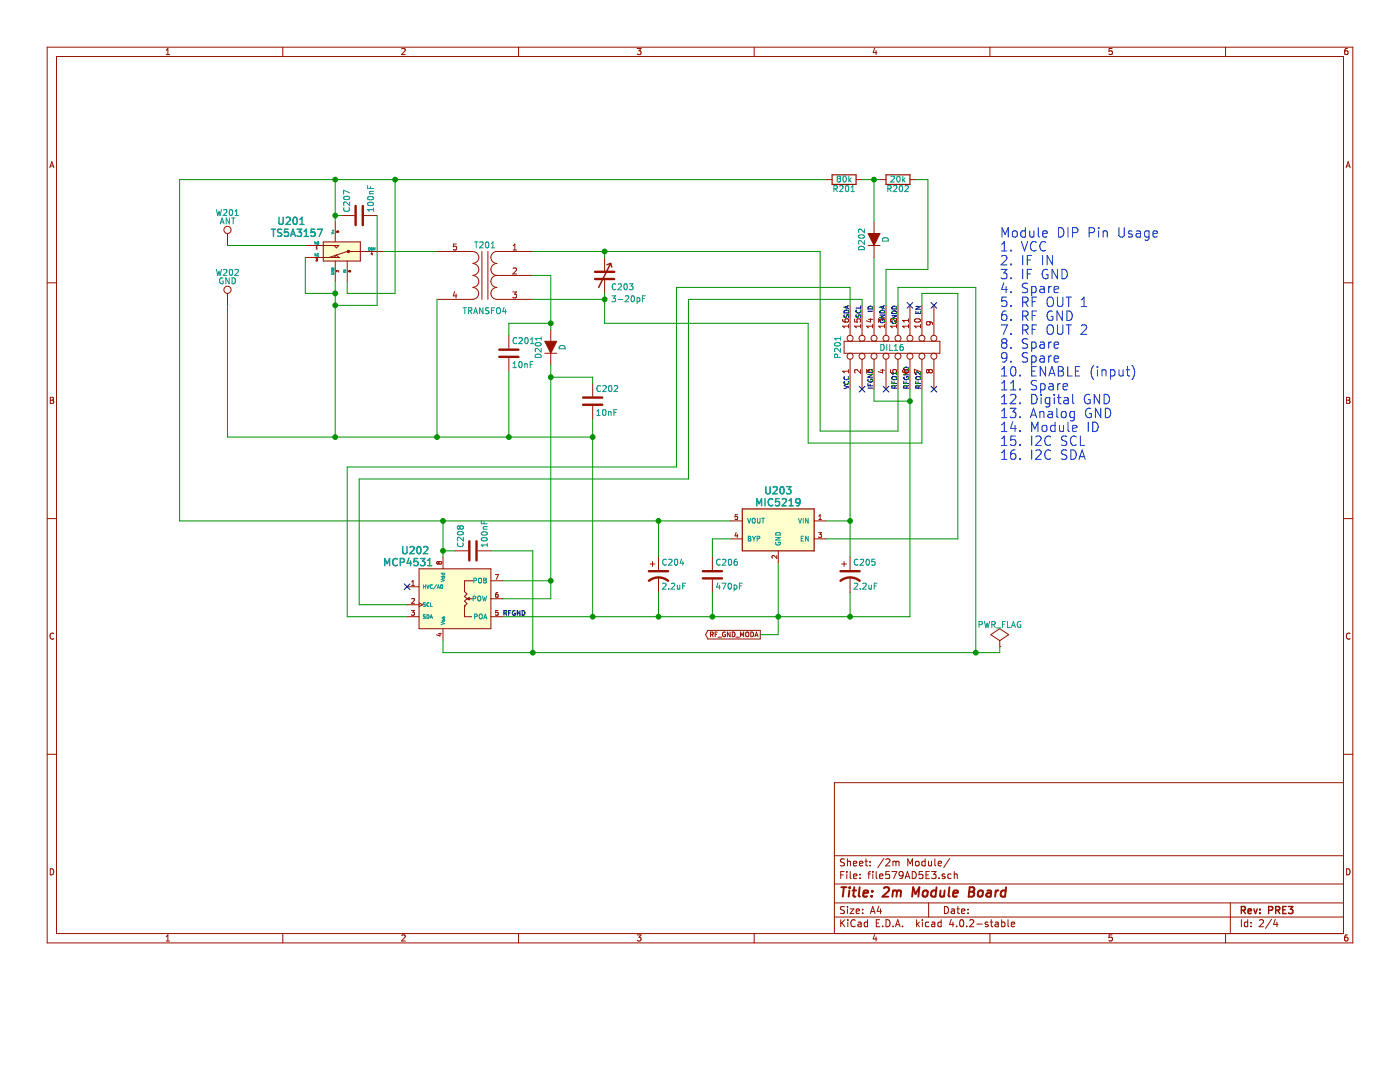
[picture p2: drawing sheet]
<svg xmlns="http://www.w3.org/2000/svg" width="279mm" height="216mm" viewBox="0 0 279 216" stroke-linecap="round" stroke-linejoin="round" font-family="sans-serif">
<g fill="none" stroke="#981200" stroke-width=".2">
<path d="M9.4 9.4h260.6v178.7h-260.6zM11.3 11.3h256.8v175h-256.8zM33.2 10.9h.7M33.2 10l.3-.3v1.2M56.4 9.4v1.9M80.2 9.8l.4-.1 .3 .3-.8 .9h.8M103.5 9.4v1.9M127.2 9.7h.7l-.4 .4 .3 .1 .1 .2v.4l-.2 .1-.5-.1M150.5 9.4v1.9M174.6 9.6l-.3 .9h.7M174.8 10.1v.8M197.6 9.4v1.9"/>
<path d="M221.9 9.7h-.5l-.1 .6 .6-.1 .1 .5-.2 .2-.5-.1M244.6 9.4v1.9M268.9 9.7h-.3l-.2 .3-.1 .7 .3 .2 .4-.1v-.4l-.1-.2-.3-.1-.3 .3M9.9 33.5l.4-1.2 .5 1.2M10.1 33.1h.5M164.9 35.8h1.2M170.8 35.8h1.2M175.6 35.8h1.2M181.6 35.8h1.2M268.6 33.5l.5-1.2 .4 1.2M268.8 33.1h.5M9.4 56.4h1.9"/>
<path d="M45.4 46.6v2.4M45.4 58.5v2.4M60.9 51.4h6.7M60.9 49h6.7l-.5 .5-.4-.5M63.1 51.6h.2l-.1 .2 .1 .2M63.1 52h.1M63.1 52h.2M63.1 49.7h.2M63.1 49.3l.1-.1v.5M63.3 52h.1M64.5 48.3h7.4v3.8h-7.4zM66.7 51.4h.1"/>
<path d="M66.7 49h.1M66.7 51.4l.4-.5 .5 .5M66.9 44.2v4.1M66.9 52.1v4.1M67.1 46.1v.2l.3 .1M67.1 54.2h.1M67.3 46.3l.1-.2h.2v.2M67.3 46.3l.1 .1M67.6 46.3v.1M67.6 54v.3l-.3-.3-.2 .2M67.6 51.4h.1M68.1 43h2.6"/>
<path d="M69.3 52.1v4.1M69.5 54l.1 .2h.3v-.2h-.2l.1 .2M72.6 43h2.7M74.2 50.4l-.1 .3h.3M74.3 50.6v.3M76.5 50.2h-7.2l-3.6 1.2M87.2 50.2h7.2a1.17 1.17 0 0 1 1.2 1.2 1.17 1.17 0 0 1-1.2 1.1M87.2 59.7h7.2M90.7 58.2l-.2 .8h.7M91 58.6v.8M91.1 48.7h-.6v.5h.6v.6l-.2 .1-.4-.1M94.4 57.4a1.17 1.17 0 0 1 1.1 1.1 1.17 1.17 0 0 1-1.1 1.2"/>
<path d="M94.4 55a1.17 1.17 0 0 1 1.2 1.2 1.17 1.17 0 0 1-1.2 1.1M94.4 52.6a1.17 1.17 0 0 1 1.2 1.2 1.17 1.17 0 0 1-1.2 1.1M96.2 50.2v9.5M97.4 50.2v9.5M99.2 55a1.19 1.19 0 0 0-1.2 1.2 1.19 1.19 0 0 0 1.2 1.1 1.19 1.19 0 0 0-1.2 1.2 1.19 1.19 0 0 0 1.2 1.2h7.1M99.2 55h7.1M102.3 58.3h.8l-.4 .4 .3 .1v.5l-.1 .1-.6-.1M102.4 49.9h.7M102.4 49l.3-.3v1.2M102.4 53.6l.5-.1 .2 .3-.8 .9h.8M106.3 50.2h-7.1a1.19 1.19 0 0 0-1.2 1.2 1.19 1.19 0 0 0 1.2 1.2 1.19 1.19 0 0 0-1.2 1.2 1.19 1.19 0 0 0 1.2 1.2M120.7 51.4v2.8"/>
<path d="M120.7 55.7v2.8M173.2 49h2.4M174.4 44.2v2.4M174.4 49v2.4M268.1 56.4h1.9M10 79.3h.4l.3 .2-.3 .4 .3 .2-.2 .4h-.5zM10 79.9h.4M101.6 66.9v2.6M101.6 71.4v2.7M108.7 70.5h2.4M109.9 65.7v2.4M109.9 70.5v2.4"/>
<path d="M118.3 76.5v2.6M168.2 63.7v.4l.3 .1 .6 .1 .3-.2-.2-.4h-.5l-.1 .4 .2 .2M168.5 68.1h19.1v2.4h-19.1zM169.4 64.8v.6M169.4 73.7v.7M169.4 74.1h-1.2l.3 .3M169.4 65.1h-1.2l.3 .3M169.7 60.9v6M169.7 71.7v6M170.6 63.7v.5l.5 .1v-.6h.5l.2 .1-.2 .5M171.8 73.7v.8l-.9-.8-.3 .3 .1 .4M171.8 64.8v.6"/>
<path d="M171.8 65.1h-1.2l.3 .3M172 60.9v6M172 71.7v6M172.9 74.5v-.8l.5 .4 .1-.3h.5l.1 .2-.1 .5M173.3 63.7h.8M173.7 63.6v.7l-.8-.3M174.1 64.8v.6M174.1 65.1h-1.2l.4 .3M174.4 60.9v6M174.4 71.7v6M175.3 64.3v-.7l.5 .4 .1-.3h.5l.1 .1-.1 .5M175.7 73.9h.8"/>
<path d="M176.1 73.7v.7l-.8-.3M176.5 65.1h-1.2l.4 .3M176.5 64.8v.6M176.8 60.9v6M176.8 71.7v6M177.7 73.8v.6h.6v-.6h.5l.1 .2-.1 .4M178.9 63.6v.7l-.8-.7-.4 .2 .1 .5M178.9 64.8v.6M178.9 65.1h-1.2l.4 .3M179.2 60.9v6M179.2 71.7v6M180.1 73.9l.1 .3 .2 .2h.7l.2-.2-.1-.4-.6 .1v.3l.2 .2"/>
<path d="M181.3 63.6v.7M181.3 64.8v.6M181.3 65.1h-1.2l.4 .3M181.3 63.9h-1.2l.4 .4M181.6 60.9v6M181.6 71.7v6M182.6 63.8a.71 .71 0 0 1 1.1 .2 .7 .7 0 0 1-1.2-.1zM183.7 74.2l-1.2-.5v.8M183.7 64.8v.6M183.7 65.1h-1.2l.3 .3M184 60.9v6M184 71.7v6"/>
<path d="M185.4 74l-.2-.3-.3 .3 .1 .4h.2l.2-.2M185.4 74l.2-.3 .4 .1 .1 .2v.2l-.2 .2h-.4l-.1-.2M185.4 64.2l.2 .2v.4h-.6l-.1-.4 .2-.2h.7l.3 .3v.3M185.4 74v.2M186.4 60.9v6M186.4 71.7v6M268.7 79.3h.4l.3 .2-.3 .4 .3 .2-.2 .4h-.5zM268.7 79.9h.4M118.3 81v2.6M9.4 103.5h1.9M81.2 117.1h2.4M82.2 116.8h.5"/>
<path d="M82.2 116.1l.2-.3v1M82.2 119.5l.3-.1 .2 .3-.6 .7h.6M83.6 113.5h14.4v11.9h-14.4zM87.6 112.2l-.2-.2-.2 .2 .2 .4 .2-.2M87.6 112.2l.2-.2 .3 .2-.2 .4-.3-.2M87.6 112.2v.2M88.4 111.1v2.4M90.8 109.9h2.6M93.7 119.5h.7M94.4 115.9h-1.7v2.1l.5 .5-.5 .5 .5 .5-.5 .5 .5 .4-.5 .5M95.3 109.9h2.7M98 119.5h2.4"/>
<path d="M98 115.9h2.4M98.9 114.6h.6l-.4 1M99.4 118.2l-.4 .1-.1 .7 .2 .2 .3-.1v-.5h-.3l-.2 .2M129.7 112.5h1M130.2 112.1v.9M131.4 111.1v2.6M131.4 115.2v3.1M142.2 111.1v2.6M142.2 115.7v2.6M145.8 103.9h2.3M145.8 107.5h2.3M146.9 106.2l-.2 .7h.6"/>
<path d="M147.1 106.6v.6M147.2 102.7h-.5v.5l.4-.1 .1 .5h-.5M155 110.8v.6l-.6-.6-.3 .2 .1 .4M155.3 109.9v2.4M162.5 103.9h2.4M162.5 107.5h2.4M163.4 106.3h.5l-.3 .3 .3 .1v.4h-.5M163.4 103.7h.5M163.4 103l.3-.3v1M168 112.5h.9M168.5 112.1v.9M169.7 111.1v2.6"/>
<path d="M169.7 115.2v3.1M268.1 103.5h1.9M10.7 126.4a.54 .54 0 0 0-.7 .5 .54 .54 0 0 0 .7 .5M81.2 123.1h2.4M81.2 120.7h2.4M82.1 121.8h.6l-.3 .4 .3 .1v.4h-.6M83.6 120.3l.7 .4-.7 .3M87.5 126.5h.6M87.8 126.3v.6l-.7-.2M88.4 125.4v2.4M92.7 120.9h.1M92.7 120.9v2.2h1.4"/>
<path d="M98 123.1h2.4M99.4 121.8h-.5v.5l.5-.1v.5h-.5M141.3 125.8h10.4v1.7h-10.4l-.5-.9zM141.8 126.6h.4l.1-.4-.5-.1v.9M142 126.6l.3 .4M142.7 126.6h.3M143.2 126.1h-.5v.9M143.3 127.1h.7M144.7 126.2a.42 .42 0 0 0-.5 .4 .42 .42 0 0 0 .6 .4v-.4h-.2M145.7 126.1v.9l-.5-.9v.9M146.1 126.1a.47 .47 0 0 1 .6 .5 .47 .47 0 0 1-.6 .4zM146.9 127.1h.7"/>
<path d="M147.8 127v-.9l.3 .7 .3-.7v.9M148.9 126.3l.2-.2 .3 .2-.1 .7-.4-.1zM149.8 126.1a.47 .47 0 0 1 .6 .5 .47 .47 0 0 1-.6 .4zM150.7 127l.3-.9 .3 .9M150.7 126.8h.5M197.7 126.6l1.8-1.2 1.8 1.2-1.8 1.2zM199.5 129h.1M199.5 127.8v1.2M269.4 126.4a.54 .54 0 0 0-.7 .5 .54 .54 0 0 0 .7 .5M9.4 150.5h1.9M268.1 156.2h-101.6v30.1M268.1 150.5h1.9"/>
<path d="M10 173.4a.62 .62 0 0 1 .7 .6 .62 .62 0 0 1-.7 .6zM166.5 176.4h101.6M166.5 170.8h101.6M167.8 174.6h.5M168.5 173.9h-.7v1.4M168.5 171.4h-.5l-.3 .2 .1 .3 .7 .4v.4l-.2 .1-.6-.1M169 173.9v.1M169 174.4v.9M169.1 171.4v1.4M169.1 172l.2-.1h.4v.9M169.7 173.9v1.2l.2 .2M170.3 172.3l.7-.1-.1-.3h-.4l-.2 .1 .1 .7h.5"/>
<path d="M170.3 174.9l.7-.2v-.2l-.4-.1-.3 .2 .1 .6h.6M171.5 172.3l.7-.1v-.3h-.4l-.3 .1 .1 .7h.6M171.6 175.2v.1M171.6 174.5v.1M172.6 171.9h.6M172.8 171.4v1.2l.4 .2M173.2 174.4h.5M173.6 171.9v.1M173.6 172.7v.1M173.7 173.9l-.3 .2v1.2M174.2 173.9v.1M174.2 174.4v.9"/>
<path d="M174.9 173.9v1.2l.2 .2M175.5 174.9l.7-.2v-.2l-.5-.1-.2 .2 .1 .6h.6M176.4 171.3l-1.2 1.8M176.8 171.5l.5-.1 .3 .4-.9 1h.9M177.5 173.9h-.7l-.1 .7 .7-.1 .2 .2-.1 .5-.2 .1-.6-.1M178 173.9h1l-.7 1.4M178.2 171.9v.9M178.2 172l.4-.1 .2 .1M178.8 172l.2-.1h.4v.9M178.8 172v.8M180.2 174.5l-.2 .3h-.3l-.3-.3v-.3l.3-.3h.3l.2 .3a.95 .95 0 0 1-.4 1.1h-.2M180.6 175.3l.5-1.4 .5 1.4"/>
<path d="M180.8 174.9h.6M181.2 172.8v-1.4l.4 1 .5-1v1.4M182.1 173.9a.71 .71 0 0 1 .8 .7 .71 .71 0 0 1-.8 .7zM182.8 172l.2-.1 .4 .1v.5l-.1 .2-.3 .1-.2-.1zM184.1 173.9h-.6l-.1 .7 .7-.1 .1 .2-.1 .5-.2 .1-.5-.1M184.6 171.9h-.4l-.2 .2v.6l.2 .1 .4-.1M184.6 171.4v1.4M184.8 174.6h.5M185.3 171.9l.1 .8 .3 .1 .2-.1M185.5 173.9h-.7v1.4h.7M185.9 171.9v.9M185.9 173.9h.9l-.5 .6 .4 .1v.6l-.2 .1-.6-.1"/>
<path d="M186.6 171.4v1.2l.2 .2M187.2 172.3l.7-.1v-.3h-.4l-.3 .1 .1 .7h.6M187.4 175.2v.1M188.6 174.5l-.4-.1-.2 .2 .1 .2 .5 .1v.3h-.6M189.5 171.3l-1.2 1.8M189.8 174.5l-.4-.1-.3 .2 .1 .6 .2 .1 .4-.1M190.4 174.5l.2-.1 .4 .1v.8M190.4 173.9v1.4M268.7 173.4a.62 .62 0 0 1 .7 .6 .62 .62 0 0 1-.7 .6zM33.2 186.9l.3-.4v1.3M33.2 187.8h.7M56.4 186.3v1.8"/>
<path d="M80.2 186.6l.4-.1 .3 .4-.8 .9h.8M103.5 186.3v1.8M127.2 186.5h.7l-.4 .5h.3l.1 .2v.4l-.2 .2-.5-.2M150.5 186.3v1.8M166.5 183h101.6M166.5 180.2h101.6M167.8 183.5v1.4M168 184.1l.6 .8M168.5 181l-.5-.1-.3 .2 .1 .3 .7 .4v.4l-.2 .1-.6-.1M168.6 183.5l-.8 .8M169.1 180.9v.1M169.1 181.4v.9"/>
<path d="M169.2 183.5v.2M169.2 184v.9M169.7 181.4h.7l-.7 .9h.7M170.7 183.7a.67 .67 0 0 0-1 .4 .67 .67 0 0 0 .7 .8l.3-.1M170.9 181.8l.6-.1v-.3h-.4l-.2 .2v.6h.6M171.3 184.1h.5l.1 .8M171.9 184.3l-.7 .3 .2 .3 .5-.1M172.2 182.2v.1M172.2 181.4v.2M173.1 184.1l-.4-.1-.2 .3v.5l.2 .1 .4-.1M173.1 183.5v1.4M173.7 182.3l.5-1.4 .4 1.4"/>
<path d="M173.8 181.9h.7M174.6 186.5l-.3 .9h.7M174.8 187v.8M174.9 184.2h.5M175.4 180.8l-.3 1h.8M175.6 183.5h-.7v1.4h.7M175.7 181.4v.9M176.2 184.8v.1M176.8 183.5a.71 .71 0 0 1 .8 .7 .71 .71 0 0 1-.8 .7zM178.2 184.8v.1M178.7 184.9l.5-1.4 .4 1.4M178.8 184.5h.7"/>
<path d="M180.1 184.8v.1M182.9 183.5v1.4M183.1 184.4l.4 .5M183.5 184l-.6 .5M184.1 183.5v.2M184.1 184v.9M185.3 180.2v2.8M185.4 184.1l-.5-.1-.2 .3 .1 .5 .1 .1 .5-.1M186 184.1h.5l.1 .8M186.6 184.3l-.7 .3 .2 .3 .5-.1M187.8 184.1l-.4-.1-.2 .3v.5l.2 .1 .4-.1M187.8 183.5v1.4"/>
<path d="M188.5 180.9a.71 .71 0 0 1 .8 .7 .71 .71 0 0 1-.8 .7zM189.8 183.4l-.3 1.1h.9M189.9 181.4h.5l.1 .9M190.2 184v.9M190.5 181.7l-.7 .3 .2 .3 .5-.1M190.9 184.8v.1M191 181.4h.5M191.2 180.9v1.2l.3 .2M191.7 183.7l.2-.2a.75 .75 0 0 1 .4 .7 .75 .75 0 0 1-.4 .7l-.4-.5zM191.9 181.8l.7-.1-.1-.3h-.4l-.2 .2 .1 .6h.5M192.9 184.8v.1M193.2 182.2v.1"/>
<path d="M193.2 181.4v.2M193.5 183.7l.6-.2 .2 .4-.8 1h.8M194.9 184.4h1.1M197.2 184.1l-.4-.1-.2 .2 .1 .2 .5 .1v.3h-.6M197.6 186.3v1.8M197.6 184h.6M197.8 183.5v1.2l.4 .2M198.6 184.1h.6v.8M199.2 184.3l-.6 .3 .2 .3 .4-.1M199.9 184.1l.4-.1 .3 .3-.1 .5h-.6M199.9 183.5v1.4M201.2 183.5v1.2l.2 .2"/>
<path d="M201.8 184.5l.7-.2v-.2l-.4-.1-.3 .2 .1 .6h.6M221.9 186.5h-.5l-.1 .6 .6-.1 .1 .5-.2 .3-.5-.2M244.6 186.3v1.8M245.5 180.2v6.1M247.7 183.5v1.4M249 184.1l-.4-.1-.3 .3 .1 .5 .2 .1 .4-.1M249 183.5v1.4M249.7 184.8v.1M249.7 184.1v.1M251.3 183.7l.6-.2 .3 .4-.9 1h.9M253.8 183.4l-1.2 1.9M254.5 183.4l-.3 1.1h.9"/>
<path d="M254.8 184v.9M268.9 186.5l-.3 .1-.2 .2-.1 .7 .3 .3 .4-.2v-.4l-.1-.2h-.3l-.3 .2"/>
<circle cx="45.4" cy="57.8" r=".72"/>
<circle cx="45.4" cy="45.9" r=".72"/>
<circle cx="169.7" cy="71.1" r=".6"/>
<circle cx="169.7" cy="67.5" r=".6"/>
<circle cx="172" cy="71.1" r=".6"/>
<circle cx="172" cy="67.5" r=".6"/>
<circle cx="174.4" cy="71.1" r=".6"/>
<circle cx="174.4" cy="67.5" r=".6"/>
<circle cx="176.8" cy="71.1" r=".6"/>
<circle cx="176.8" cy="67.5" r=".6"/>
<circle cx="179.2" cy="67.5" r=".6"/>
<circle cx="179.2" cy="71.1" r=".6"/>
<circle cx="181.6" cy="71.1" r=".6"/>
<circle cx="181.6" cy="67.5" r=".6"/>
<circle cx="184" cy="67.5" r=".6"/>
<circle cx="184" cy="71.1" r=".6"/>
<circle cx="186.4" cy="71.1" r=".6"/>
<circle cx="186.4" cy="67.5" r=".6"/>
</g>
<g fill="none" stroke="#009596" stroke-width=".2">
<path d="M68.6 39.3a.71 .71 0 0 1 1.2 .3 .7 .7 0 0 1-1.2-.1zM69.8 38.5l-1.2-.5v.8M73.4 37v.6h1.2M73.4 39.4a.71 .71 0 0 1 1.2 .2 .7 .7 0 0 1-1.2-.1zM73.7 38.7h.9M73.9 37.2v.4M74.6 38.2h-.8l-.1 .3 .2 .2M166.4 37.7l.6-.1v-.5l-.6-.1v1.2M166.7 37.7l.4 .5M167.3 35.6l-.2-.2 .2-.3 .4 .1v.2l-.2 .2M167.3 35.6l-.2 .3v.3l.2 .1h.2l.2-.2v-.4l-.2-.1M167.3 35.6h.2"/>
<path d="M167.6 37.1l.4-.1 .2 .4-.7 .8h.7M168.3 35.2l.2-.1a.63 .63 0 0 1 .4 .6 .63 .63 0 0 1-.4 .6l-.3-.4zM168.8 37.1l.2-.1a.63 .63 0 0 1 .4 .6 .63 .63 0 0 1-.4 .6l-.3-.4zM169.4 35.1v1.2M169.5 35.9l.4 .4M169.9 38.2h.6M169.9 37.4l.3-.4v1.2M169.9 35.5l-.5 .5M177.2 37.7l.6-.1v-.5l-.6-.1v1.2M177.5 37.7l.3 .5M177.8 35.2l.5-.1 .2 .4-.7 .8h.7M178.3 37.1l.5-.1 .2 .4-.7 .8h.7"/>
<path d="M179.1 35.2l.1-.1a.63 .63 0 0 1 .5 .6 .63 .63 0 0 1-.5 .6l-.2-.4zM179.6 37.1l.1-.1a.63 .63 0 0 1 .5 .6 .63 .63 0 0 1-.5 .6l-.2-.4zM180.2 35.1v1.2M180.3 35.9l.3 .4M180.6 37.1l.5-.1 .2 .4-.8 .8h.8M180.6 35.5l-.4 .5M43.2 41.8l.3 1.2 .2-.8 .2 .8 .3-1.2M43.2 53.8l.3 1.2 .2-.9 .2 .9 .3-1.2M43.9 44.7l.4-1.2 .4 1.2M44.1 44.3h.5M44.5 55.5a.55 .55 0 0 0-.7 .5 .55 .55 0 0 0 .7 .6v-.5h-.2M44.6 41.9l.5-.1 .2 .4-.8 .8h.8"/>
<path d="M44.6 53.9l.5-.1 .2 .3-.8 .9h.8M45.7 55.4v1.2l-.6-1.2v1.2M45.8 43.5v1.2l-.7-1.2v1.2M45.9 41.9l.1-.1a.63 .63 0 0 1 .4 .6 .63 .63 0 0 1-.4 .6l-.2-.4zM45.9 53.9l.1-.1a.63 .63 0 0 1 .4 .6 .63 .63 0 0 1-.4 .6l-.2-.5zM46.2 43.5h.7M46.3 55.4a.6 .6 0 0 1 .7 .6 .6 .6 0 0 1-.7 .6zM46.5 43.5v1.2M46.9 43h.7M46.9 42.2l.3-.4v1.2M46.9 53.9l.5-.1 .2 .3-.8 .9h.8M63.1 48.2v.5l-.3-.5v.5"/>
<path d="M63.1 50.6v.5l-.3-.5v.5M63.3 48.3l.1-.1a.26 .26 0 0 1 .2 .3 .26 .26 0 0 1-.1 .2l-.2-.1zM63.6 50.7a.21 .21 0 0 0-.3 .2 .21 .21 0 0 0 .3 .2M66.2 54h.4l-.4 .2h.4M66.2 46.4l.4 .1-.4 .2M66.2 54.5a.21 .21 0 0 0 .2 .2 .21 .21 0 0 0 .2-.2l-.2 .1M66.2 53.6v-.1a.25 .25 0 0 1 .3 0 .25 .25 0 0 1 .1 .2h-.4zM66.3 46h.3M66.5 45.9v.3M68.6 54.4h.4M68.6 53.9h.4l-.4 .2h.4M68.7 41.5a.53 .53 0 0 0 .5 .7 .53 .53 0 0 0 .5-.7"/>
<path d="M69.8 40.3v.8l-.9-.8-.3 .2 .1 .5M73.4 40.5a.71 .71 0 0 1 1.2 .3 .7 .7 0 0 1-1.2-.2zM73.7 49.4h.1M73.7 49.9h.1M73.7 49.4l-.2 .3 .2 .2M73.7 49.4l.1 .1M73.8 49.9h-.1M73.8 49.9h.1M74 49.5l.1-.1a.26 .26 0 0 1 .2 .3 .26 .26 0 0 1-.1 .2l-.2-.1zM74.5 49.9v-.5l.2 .4 .1-.4v.5M74.6 41.5v.7M74.6 41.8h-1.2l.3 .4"/>
<path d="M94.7 48.3h.7M95.1 48.3v1.2M95.7 48.4l.5-.1 .2 .3-.7 .9h.7M97 48.4l.2-.1a.63 .63 0 0 1 .4 .6 .63 .63 0 0 1-.4 .6l-.3-.5zM98 49.5h.7M98 48.6l.4-.3v1.2M122.1 59h.7l-.4 .5 .4 .1v.5l-.2 .1-.5-.1M122.9 56.7a.53 .53 0 0 0-.7 .5 .53 .53 0 0 0 .7 .5M123.4 56.7l.4-.1 .2 .4-.7 .8h.7M123.4 59.8h.9M124.6 56.7l.2-.1a.63 .63 0 0 1 .4 .6 .63 .63 0 0 1-.4 .6l-.3-.4zM124.8 59.1l.5-.1 .2 .4-.8 .8h.8"/>
<path d="M125.6 56.6h.7l-.4 .5 .4 .1v.5l-.2 .1-.5-.1M126 59.1l.2-.1a.63 .63 0 0 1 .4 .6 .63 .63 0 0 1-.4 .6l-.3-.4zM127.1 59.5l.4-.1 .2 .2-.1 .5h-.5M127.1 59.4v1.2M128.2 59.6h.4M128.8 59h-.6v1.2M171.4 49.4a.65 .65 0 0 1 .7-.2 .65 .65 0 0 1 .4 .6h-1.2zM171.4 47a.71 .71 0 0 1 1.1 .3 .7 .7 0 0 1-1.2-.2zM172.5 45.7v.8l-.8-.8-.4 .2 .1 .5M172.5 48v.7l-.8-.7-.4 .2 .1 .5M176.2 47.6a.65 .65 0 0 1 .7-.1 .65 .65 0 0 1 .4 .6h-1.2zM92.4 61.4h.7"/>
<path d="M92.8 61.4v1.2M93.5 62h.6v-.5l-.6-.1v1.2M93.8 62l.4 .6M94.5 62.6l.4-1.2 .4 1.2M94.6 62.2h.6M96.4 61.4v1.2l-.7-1.2v1.2M97.6 61.5h-.6v.4a.51 .51 0 0 1 .5 .6l-.1 .1-.5-.1M98.1 62h.4M98.7 61.4h-.6v1.2M99.1 61.6l.3-.2 .3 .1 .2 .7a.39 .39 0 0 1-.2 .4 .39 .39 0 0 1-.4-.1l-.2-.3zM100.6 61.3l-.3 .9h.8M100.9 61.8v.8"/>
<path d="M102.4 73.4h.7M102.4 72.5l.3-.3v1.2M103.1 67.5a.53 .53 0 0 0-.7 .5 .53 .53 0 0 0 .7 .5M103.6 67.5l.4-.1 .3 .3-.8 .9h.8M103.6 72.3l.2-.1a.63 .63 0 0 1 .4 .6 .63 .63 0 0 1-.4 .6l-.3-.5zM104.7 72.5v.9M104.7 72.7l.2-.2 .3 .1v.8M104.8 67.5l.2-.1a.63 .63 0 0 1 .4 .6 .63 .63 0 0 1-.4 .6l-.3-.5zM105.8 72.7h.4M105.9 68.6h.6M105.9 67.7l.3-.3v1.2M106.4 72.2h-.6v1.2"/>
<path d="M106.9 70.9a.65 .65 0 0 1 .7-.2 .65 .65 0 0 1 .4 .6h-1.2zM106.9 68.5a.71 .71 0 0 1 1.1 .3 .7 .7 0 0 1-1.2-.2zM108 69.5v.8l-.9-.8-.3 .2 .1 .5M108 67.6h-1.2l.3 .3M108 67.2v.7M111.6 69.2a.65 .65 0 0 1 .8-.2 .65 .65 0 0 1 .4 .6h-1.2zM119.8 77a.53 .53 0 0 0-.7 .5 .53 .53 0 0 0 .7 .5M120.3 77l.5-.1 .2 .4-.8 .8h.8M121.6 77l.1-.1a.63 .63 0 0 1 .4 .6 .63 .63 0 0 1-.4 .6l-.2-.4zM122.6 77l.5-.1 .2 .4-.8 .8h.8M166.6 68.5a.71 .71 0 0 1 1.1 .3 .7 .7 0 0 1-1.2-.2zM167.2 71.3l-.1-.5-.5-.1-.1 .6h1.2"/>
<path d="M167.7 69.5v.8l-.8-.8-.4 .2 .1 .5M167.7 67.2v.7M167.7 67.6h-1.2l.4 .3M175.8 68.7a.6 .6 0 0 1 .7 .6 .6 .6 0 0 1-.7 .6zM177 68.7v1.2M177.6 68.7v1.2h.5M178.5 69.9h.6M178.5 69.1l.3-.4v1.2M180.2 68.7l-.4 .1-.1 .2-.1 .7 .2 .2 .4-.1v-.6h-.4l-.2 .2M119.1 82.9h.7M119.1 82.1l.3-.4v1.2M120.4 81.8l.1-.1a.63 .63 0 0 1 .4 .6 .63 .63 0 0 1-.4 .6l-.2-.4z"/>
<path d="M121.5 82.1v.8M121.5 82.2l.1-.1 .3 .1 .1 .7M122.5 82.3h.4M123.1 81.7h-.6v1.2M84.5 116.7v.7M84.5 117h.4M84.9 116.7v.7M85.2 116.7l.2 .7 .2-.7M86.3 116.7a.33 .33 0 0 0-.5 .3 .33 .33 0 0 0 .5 .4M86.3 116.7h.1M86.3 117.3v.1M87.1 116.7l-.6 .9"/>
<path d="M87.2 117.4l.3-.7 .2 .7M87.3 117.2h.3M88 117.3v.1M88 116.7v.6M88 117.4h.2M88 116.7h.2M88 116.7h.1M88 115.6l.7 .2-.7 .3M88 115h.7M88 114.4h.7M88.2 116.7h.1M88.3 116.7v.6"/>
<path d="M88.3 117.3l-.1 .1M88.3 114.4l.1 .3h.3v-.3M88.3 115l.1 .4 .3-.1v-.3M91.3 106.2a.71 .71 0 0 1 1.2 .3 .7 .7 0 0 1-1.2-.1zM91.4 108.4a.53 .53 0 0 0 .5 .7 .53 .53 0 0 0 .5-.7M91.8 105.1l.2-.2 .4 .1 .1 .1v.3l-.3 .2-.3-.1-.1-.1M91.8 105.1l-.2-.2-.3 .2 .1 .4 .2 .1 .2-.2M91.8 105.1v.3M92.5 107.2v.8l-.9-.8-.3 .2 .1 .5M94.4 119.4h.5v-.4l-.5-.1v1M94.6 115.9l.4-.1v-.4h-.4v.9M95.5 119l.2-.1 .2 .2 .1 .5-.3 .3-.3-.1z"/>
<path d="M95.6 115.4h.3l.2 .1v.5l-.2 .3-.4-.1zM96.1 103.9v.6h1.2M96.1 106.3a.71 .71 0 0 1 1.2 .2 .7 .7 0 0 1-1.2-.1zM96.1 107.4a.71 .71 0 0 1 1.2 .3 .7 .7 0 0 1-1.2-.2zM96.3 118.9l.2 1 .2-.7 .2 .7 .2-1M96.4 105.6h.9M96.5 115.4l.5 .1-.2 .3 .3 .3-.2 .2h-.4zM96.5 115.8h.3M96.6 104.1v.4M97.3 108.7h-1.2l.3 .4M97.3 108.4v.7M97.3 105.1h-.8l-.1 .3 .2 .2"/>
<path d="M132.3 116.5l.4-.1 .2 .3-.7 .9h.7M133 111.7a.53 .53 0 0 0-.7 .5 .53 .53 0 0 0 .7 .5M133.5 111.7l.4-.1 .2 .3-.7 .9h.7M133.5 117.4v.2M134 116.5l.4-.1 .2 .3-.7 .9h.7M134.7 111.7l.2-.1a.63 .63 0 0 1 .4 .6 .63 .63 0 0 1-.4 .6l-.3-.5zM135.2 116.7v.8l.3 .1 .2-.2M135.7 116.7v.9M136 111.5l-.3 .9h.8M136.2 116.9h.5M136.3 112v.8M136.8 116.4h-.6v1.2"/>
<path d="M143.3 116.3l-.3 .9h.7M143.6 116.7v.9M143.7 111.7a.53 .53 0 0 0-.7 .5 .53 .53 0 0 0 .7 .5M144.1 116.4h.8l-.5 1.2M144.2 111.7l.5-.1 .2 .3-.8 .9h.8M145.4 116.5l.2-.1a.63 .63 0 0 1 .4 .6 .63 .63 0 0 1-.4 .6l-.3-.5zM145.4 111.7l.2-.1a.63 .63 0 0 1 .4 .6 .63 .63 0 0 1-.4 .6l-.2-.5zM146.5 116.8l.3-.1 .3 .3-.1 .5h-.5M146.5 116.7v1.2M147 111.6h-.3l-.2 .3v.6l.2 .3 .4-.1-.1-.6-.3-.1-.2 .3M147.6 116.9h.4M148.1 116.4h-.5v1.2"/>
<path d="M149.2 103.4l.3 1 .3-1M149.3 107.5h.4M149.3 107l.5 .1-.1 .4 .2 .3-.2 .2h-.4zM150.2 107l.3 .5M150.2 103.5l.3-.1 .2 .2v.5l-.2 .3-.3-.2zM150.5 107.5v.5M150.8 107l-.3 .5M151.1 107.5h.5v-.5h-.5v1M151.2 103.4v.8l.1 .2 .4-.2v-.8M152 103.4h.6M152.3 103.4v1M154.8 107.2h.9l-.9 .6h.9"/>
<path d="M154.8 106.4a.52 .52 0 0 1 .6-.1 .52 .52 0 0 1 .3 .5h-.9zM154.8 108.2a.43 .43 0 0 0 .5 .6 .43 .43 0 0 0 .3-.6h-.3v.2M159.4 103.4l.3 1 .3-1M159.9 107.5h.3M160.3 103.4v1M160.4 107h-.5v1h.5M161.3 103.4v1l-.5-1v1M161.3 107v1l-.5-1v1M170.5 116.5l.4-.1 .3 .3-.8 .9h.8M171.2 111.7a.53 .53 0 0 0-.7 .5 .53 .53 0 0 0 .7 .5M171.7 111.7l.4-.1 .3 .3-.8 .9h.8M171.7 117.4v.2"/>
<path d="M172.2 116.5l.5-.1 .2 .3-.8 .9h.8M172.9 111.7l.2-.1a.63 .63 0 0 1 .4 .6 .63 .63 0 0 1-.4 .6l-.3-.5zM173.4 116.7l.1 .8 .2 .1 .2-.2M173.9 116.7v.9M174.5 116.9h.4M174.6 111.6h-.6v.5h.6v.6l-.2 .1-.4-.1M175.1 116.4h-.6v1.2M84.9 120.3h-.4v.2l.4 .4-.1 .1h-.3M84.9 122.7h-.4v.2l.4 .3-.1 .2-.3-.1M85.2 122.7a.36 .36 0 0 1 .4 .3 .36 .36 0 0 1-.4 .4zM85.6 120.3a.32 .32 0 0 0-.4 .3 .32 .32 0 0 0 .4 .3M85.8 123.4l.3-.7 .2 .7"/>
<path d="M85.9 123.2h.3M85.9 120.3v.7h.4M88 124.2l.7 .2-.7 .3M88.6 123.1l-.2 .3-.1-.3M88.6 123.7h.1M88.6 123.7l-.2 .3-.1-.3M88.6 123.1h.1M88.6 123.7l.1 .3M88.6 123.1l.1 .3M94.7 123h.5v-.4l-.5-.1v1M95.7 122.6l.3-.1 .2 .2v.5l-.2 .3-.3-.2zM96.5 123.5l.3-1 .4 1"/>
<path d="M96.6 123.2h.5M195.4 124.6h.6v-.5l-.6-.1v1.2M196.5 124l.2 1.2 .3-.9 .2 .9 .3-1.2M197.9 124.6h.6l.1-.5-.7-.1v1.2M198.2 124.6l.4 .6M198.9 125.3h.9M200 124.6h.5M200.6 124h-.6v1.2M201.1 124v1.2h.5M201.9 125.2l.3-1.2 .5 1.2M202 124.8h.5M203.7 124.1a.55 .55 0 0 0-.7 .5 .55 .55 0 0 0 .7 .5v-.4h-.2"/>
</g>
<g fill="none" stroke="#981200" stroke-width=".48">
<path d="M71 41.1v3.8M72.4 41.1v3.8M118.8 55.7h3.8M118.8 54.2h3.8M99.6 71.2h3.9M99.6 69.8h3.9M116.4 79.3h3.8M116.4 80.8h3.8M93.7 108v3.8M95.1 108v3.8M129.5 114h3.8M129.5 115.9a3.1 3.1 0 0 1 3.8 0"/>
<path d="M140.3 114h3.8M140.3 115.4h3.8M167.7 114h3.9M167.7 115.9a3.1 3.1 0 0 1 3.9 0"/>
</g>
<g fill="none" stroke="#981200" stroke-width=".29">
<path d="M121.9 52.6l-2.4 4.7M121.9 52.6l-.8 .2M121.9 52.6l.2 .7M247.7 181.6h.7l.2-.2-.1-.4-.2-.1h-.6v1.4M248.1 181.6l.5 .7M249.1 181.8l.6-.1v-.3h-.4l-.2 .2v.6h.6M250.2 181.4l.4 .9 .3-.9M251.4 182.2v.1M251.4 181.4v.2M253.2 181.6h.7l.1-.2-.1-.4-.2-.1h-.5v1.4M254.6 181.6h.7l.1-.2-.1-.4-.2-.1h-.5v1.4M254.9 181.6l.5 .7"/>
<path d="M256 181.6h.5M256.7 180.9h-.7v1.4h.7M257.1 180.9h.9l-.5 .5 .4 .2v.6l-.1 .1-.7-.1"/>
</g>
<g fill="none" stroke="#009300" stroke-width=".2">
<path d="M66.9 35.8v8.4M78.9 35.8v22.7h-9.6v-2.3M164.9 35.8h-129.1v68.1h110M172 35.8h3.6M174.4 35.8v8.4M182.8 35.8h2.4v18h-8.4v7.1M45.4 49h15.5M60.9 51.4v7.1h6M66.9 56.2v31M66.9 43h1.2M75.3 43v17.9h-8.4M76.5 50.2h10.7"/>
<path d="M87.2 59.7v27.5M106.3 50.2h57.4v35.8h15.5v-8.3M106.3 59.7h14.4M106.3 55h3.6v10.7M120.7 50.2v1.2M120.7 58.5v6h40.6v23.9h22.7v-10.7M174.4 51.4v9.5M45.4 60.9v26.3h72.9M101.6 74.1v13.1M109.9 72.9v46.6h-9.5M109.9 64.5h-8.3v2.4M109.9 75.3h8.4v1.2"/>
<path d="M169.7 60.9v-3.6h-34.7v35.9h-65.7v29.9h11.9M169.7 77.7v33.4M172 60.9v-1.2h-34.6v35.9h-65.7v25.1h9.5M174.4 77.7v2.3h7.2M179.2 60.9v-3.6h15.5v72.9M181.6 77.7v45.4h-81.2M184 60.9v-2.4h7.2v49h-26.3M118.3 83.6v39.5M88.4 103.9v7.2M88.4 109.9h2.4M98 109.9h8.3v20.3M100.4 115.9h9.5"/>
<path d="M131.4 103.9v7.2M131.4 118.3v4.8M142.2 118.3v4.8M145.8 107.5h-3.6v3.6M155.3 112.3v14.3h-3.6M164.9 103.9h4.8M169.7 118.3v4.8M88.4 127.8v2.4h111.1v-1.2"/>
</g>
<g fill="#981200" stroke="#981200" stroke-width=".2">
<path d="M108.7 68.1h2.4l-1.2 2.4z"/>
<path d="M93.2 119.5l.5-.3v.5z"/>
<path d="M173.2 46.6h2.4l-1.2 2.4z"/>
<circle cx="69.5" cy="50.2" r=".24"/>
</g>
<g fill="#009300" stroke="#009300" stroke-width=".2">
<circle cx="109.9" cy="64.5" r=".48"/>
<circle cx="109.9" cy="75.3" r=".48"/>
<circle cx="120.7" cy="50.2" r=".48"/>
<circle cx="120.7" cy="59.7" r=".48"/>
<circle cx="118.3" cy="87.2" r=".48"/>
<circle cx="181.6" cy="80" r=".48"/>
<circle cx="101.6" cy="87.2" r=".48"/>
<circle cx="87.2" cy="87.2" r=".48"/>
<circle cx="155.3" cy="123.1" r=".48"/>
<circle cx="169.7" cy="123.1" r=".48"/>
<circle cx="169.7" cy="103.9" r=".48"/>
<circle cx="88.4" cy="103.9" r=".48"/>
<circle cx="66.9" cy="87.2" r=".48"/>
<circle cx="66.9" cy="35.8" r=".48"/>
<circle cx="174.4" cy="35.8" r=".48"/>
<circle cx="78.9" cy="35.8" r=".48"/>
<circle cx="142.2" cy="123.1" r=".48"/>
<circle cx="109.9" cy="115.9" r=".48"/>
<circle cx="66.9" cy="58.5" r=".48"/>
<circle cx="131.4" cy="103.9" r=".48"/>
<circle cx="131.4" cy="123.1" r=".48"/>
<circle cx="118.3" cy="123.1" r=".48"/>
<circle cx="66.9" cy="43" r=".48"/>
<circle cx="66.9" cy="60.9" r=".48"/>
<circle cx="88.4" cy="109.9" r=".48"/>
<circle cx="106.3" cy="130.2" r=".48"/>
<circle cx="194.7" cy="130.2" r=".48"/>
</g>
<g fill="#fffecd" stroke="#fffecd" stroke-width=".2">
<path d="M64.5 48.3h7.4v3.8h-7.4z" fill-rule="evenodd"/>
<path d="M83.6 113.5h14.4v11.9h-14.4z" fill-rule="evenodd"/>
</g>
<g fill="none" stroke="#009596" stroke-width=".29">
<path d="M54.2 45.7h.8M54.6 45.7v1.5M55.7 43.3v1.2l.3 .3h.2l.3-.3v-1.2M56.2 45.8l-.5-.1-.3 .3 .1 .4 .7 .2v.4l-.3 .2-.5-.1M57.1 43.5l.6-.2 .2 .5-.8 1h.8M57.5 45.7h-.7l-.1 .7 .3-.1 .4 .1 .2 .5-.3 .3-.6-.2M58 47.2l.5-1.5 .4 1.5M58.1 46.8h.7M58.6 43.5l.2-.2a.77 .77 0 0 1 .5 .8 .77 .77 0 0 1-.5 .7l-.2-.2-.1-.4zM59.3 45.7h.9l-.5 .6 .5 .2-.1 .5-.2 .2-.6-.2M59.8 44.8h.9M59.8 43.8l.5-.5v1.5"/>
<path d="M60.7 47.2h.8M60.7 46.1l.4-.4v1.5M62.8 45.7h-.7v.7l.2-.1 .4 .1 .2 .5-.3 .3-.5-.2M63.4 45.7h.9l-.6 1.5M152.7 99.5v1.4M152.9 97.1v1.2l.2 .2h.3l.3-.2v-1.2M154.2 99.6a.68 .68 0 0 0-.9 .5 .68 .68 0 0 0 .6 .8l.3-.1M154.3 97.3l.5-.2 .3 .4-.9 1h.9M155.5 99.5h-.7l-.1 .7 .3-.2 .4 .1 .2 .6-.3 .2-.6-.1M155.9 97.2l.1-.1a.77 .77 0 0 1 .5 .7 .77 .77 0 0 1-.5 .7 .92 .92 0 0 1-.1-1.3zM156.1 99.6l.6-.1 .2 .4-.8 1h.8M157 97.1h.8l-.4 .6 .4 .2v.5l-.2 .1-.6-.1"/>
<path d="M157.5 99.9l.4-.4v1.4M76.8 112.9v-1.5l.5 1.1 .5-1.1v1.5M79.3 111.6a.68 .68 0 0 0-1 .5 .68 .68 0 0 0 .7 .8l.3-.2M79.9 112.2l.7-.1 .1-.2-.1-.3-.2-.2h-.5v1.5M80.4 109.1v1.1l.3 .3h.2l.3-.3v-1.1M81.6 111.4l-.4 1h.9M81.8 109.2l.6-.1 .3 .4-.9 1h.9M81.9 111.9v1M83.3 109.2l.2-.1a.77 .77 0 0 1 .5 .7 .77 .77 0 0 1-.5 .7l-.2-.2-.1-.4zM83.4 111.4h-.7l-.1 .7 .2-.1 .5 .1 .1 .5-.2 .3-.6-.2M83.9 111.4h.9l-.5 .6 .5 .3-.1 .4-.2 .2-.6-.2M84.5 109.2l.6-.1 .3 .4-.9 1h.9"/>
<path d="M85.3 112.9h.9M85.3 111.9l.5-.5v1.5M151 100.9v-1.4l.5 1 .5-1v1.4M157.5 100.9h.8M159.7 100.1l-.3 .3h-.3l-.3-.3 .1-.5 .5-.1a.91 .91 0 0 1-.1 1.4h-.3"/>
</g>
<g fill="none" stroke="#0327cd" stroke-width=".2">
<path d="M199.8 53.7h1.2l-.7 .8a.5 .5 0 0 1 .7 .3v.5l-.2 .2-.7 .1-.3-.1M199.9 50.1h1.1M199.9 48.7l.5-.5v1.9M199.9 51.2l.2-.2h.5l.3 .2 .1 .3-.1 .3-1.1 1.1h1.2M200 47.3v-1.9l.6 1.4 .6-1.4v1.9M200.3 56.4l-.4 1.4h1.1M200.8 57.2v1.2M200.9 59.3h-.9l-.1 .9 .2-.2 .7 .1 .2 .3-.1 .6-.3 .2h-.5l-.2-.2M201.8 49.9v.2M201.8 52.7v.2M201.8 55.5v.1M201.8 58.2v.2"/>
<path d="M202.1 46.2l.3-.1a.46 .46 0 0 1 .6 .3v.6a.51 .51 0 0 1-.5 .3 .51 .51 0 0 1-.5-.3zM203.8 48.2l.7 1.9 .6-1.9M204.1 51v1.9M204.1 53.7v1.9M204.6 46.1h-.5l-.4 .3 .1 .7 .3 .2 .5-.1M204.6 45.4v1.9M205 51.9h.6M205 54.6h.6M205.1 56.6h-.9a.45 .45 0 0 0-.2 .5 .45 .45 0 0 0 .4 .3l.5 .2 .2 .4-.4 .4-.7-.1M205.5 46.1l.1 1.1 .4 .1 .3-.2M205.9 51h-.9v1.9M205.9 53.7h-.9v1.9"/>
<path d="M205.9 57.2h.5l.3 .1v.9a.63 .63 0 0 1-.8 .1M205.9 57.2v1.8M206.3 46.1v1.2M206.8 48.4a.75 .75 0 0 0-.9 0 .75 .75 0 0 0-.3 .9 .72 .72 0 0 0 .4 .7 .72 .72 0 0 0 .8-.1M206.9 59.3h-.9v1.9M207.2 45.4v1.6l.3 .3M207.6 57.2h.7l.1 1.2M208.1 51v1.9M208.1 46.7l.9-.2-.1-.4h-.5l-.3 .2 .1 .9h.7M208.4 57.6l-.6 .1a.37 .37 0 0 0-.3 .3 .37 .37 0 0 0 .3 .4l.6-.1M208.7 48.4a.75 .75 0 0 0-.9 0 .75 .75 0 0 0-.3 .9 .72 .72 0 0 0 .4 .7 .72 .72 0 0 0 .8-.1M209.1 53.8a.92 .92 0 0 0-1.2 .7 .92 .92 0 0 0 .7 1.1l.5-.1v-.7h-.3"/>
<path d="M209.2 59.4a.63 .63 0 0 1 .7-.1 .63 .63 0 0 1 .3 .6v.6a.63 .63 0 0 1-.6 .7 .63 .63 0 0 1-.6-.7v-.6zM209.3 57.2v1.2M209.8 57.2h-.3l-.2 .3M210.1 51v1.9l-1.1-1.9v1.9M210.4 57.8l.9-.2-.1-.4h-.6l-.2 .2 .1 .9h.7M211 53.7v1.9l-1-1.9v1.9M211 59.3v1.5l.4 .4h.4l.3-.4v-1.5M211.3 45.4a.95 .95 0 0 1 1 1 .95 .95 0 0 1-1 .9zM211.9 53.7a.95 .95 0 0 1 1.1 1 .95 .95 0 0 1-1.1 .9zM212.8 59.3h1M213.1 45.4v1.9M213.3 59.3v1.9"/>
<path d="M214 46.4l.9-.1a.51 .51 0 0 0 .2-.5 .51 .51 0 0 0-.3-.4h-.8v1.9M215.8 59.8l.5-.5v1.9M217.4 46.4l.9-.1a.51 .51 0 0 0 .2-.5 .51 .51 0 0 0-.4-.4h-.7v1.9M219.3 45.4v.2M219.3 46.1v1.2M220.2 46.2l.1-.1a.47 .47 0 0 1 .7 .2v1M220.2 46.1v1.2M223.3 45.4v1.6l.4 .3h.3l.4-.3v-1.6M225.9 46.1h-.5l-.2 .2 .1 .3 .6 .2v.4h-.7M226.8 46.1h.7l.1 1.2M227.6 46.5l-.6 .1a.37 .37 0 0 0-.3 .4 .37 .37 0 0 0 .3 .3l.6-.1M229.3 46.1h-.5l-.4 .3 .1 .7 .3 .2 .5-.1"/>
<path d="M229.3 46.1l-.1 1.7a.49 .49 0 0 1-.7 .1M230.1 46.7l.9-.2-.1-.4h-.5l-.3 .2 .1 .9h.7M199.8 64.8h1.2l-.8 1.9M199.9 73.7l.5-.6v1.9M199.9 76.5l.5-.6v1.9M199.9 79.2l.5-.5v1.9M199.9 75h1.1M199.9 77.8h1.1M200.2 68.4l-.3-.3 .3-.5h.4l.4 .4-.1 .2-.3 .2M200.2 68.4l-.3 .4v.3l.3 .4h.4l.4-.4v-.3l-.4-.4M200.2 68.4h.4M200.8 62.1a.76 .76 0 0 0-.9 .8l.1 .9 .2 .1 .7-.1 .1-.7-.2-.2-.6-.1-.3 .3"/>
<path d="M201 71.2l-.4 .3h-.4l-.3-.3v-.5l.2-.2 .5-.1 .3 .2a1.27 1.27 0 0 1-.5 1.7h-.3M201.7 78.9l.2-.2h.5l.3 .2v.3v.3l-1.1 1.1h1.1M201.7 77.8h1M201.7 76.5l.5-.6v1.9M201.8 61v.2M201.8 63.8v.1M201.8 66.5v.2M201.8 69.3v.2M201.8 72.1v.2M201.9 73.2l.4-.1a1.17 1.17 0 0 1 0 1.9 1.01 1.01 0 0 1-.4-1.7zM203.6 74.9v.1M203.6 77.6v.2"/>
<path d="M204.1 60.3l.9-.1a.51 .51 0 0 0 .2-.5 .51 .51 0 0 0-.4-.4h-.7v1.9M204.1 63.1l.9-.1a.51 .51 0 0 0 .2-.5 .51 .51 0 0 0-.4-.4h-.7v1.8M204.1 65.8l.9-.1a.51 .51 0 0 0 .2-.5 .51 .51 0 0 0-.4-.4h-.7v1.9M204.6 60.3l.6 .9M204.6 63.1l.6 .8M204.6 65.8l.6 .9M205.1 67.7h-.9a.45 .45 0 0 0-.2 .5 .45 .45 0 0 0 .4 .3l.5 .2 .2 .4-.4 .4-.7-.1M205.1 70.5h-.9a.45 .45 0 0 0-.2 .4 .45 .45 0 0 0 .4 .4l.5 .1 .2 .5-.4 .4-.7-.1M205.9 68.2v1.9M205.9 71v1.9M205.9 78.7a.95 .95 0 0 1 1.1 .9 .95 .95 0 0 1-1.1 1zM205.9 68.3l.5-.1 .3 .2v.9a.63 .63 0 0 1-.8 .1"/>
<path d="M205.9 71.1l.5-.1 .3 .2v.9a.63 .63 0 0 1-.8 .1M205.9 74h.6M206 60.2h.6M206 63h.6M206 65.7h.6M206.8 73.1h-.9v1.9h.9M206.9 62.1h-.9v1.8M206.9 64.8h-.9v1.9M206.9 76h-.9a.45 .45 0 0 0-.2 .5 .45 .45 0 0 0 .4 .3l.5 .2 .2 .4-.4 .4-.7-.1M207.6 68.3h.7l.1 1.2M207.6 71.1h.7l.1 1.2M207.7 76.6h.5l.3 .1v.9a.63 .63 0 0 1-.8 .1"/>
<path d="M207.7 76.6v1.8M207.8 78.7v.2M207.8 79.3v1.3M208.4 68.7l-.6 .1a.37 .37 0 0 0-.3 .3 .37 .37 0 0 0 .3 .4l.6-.1M208.4 71.4l-.6 .1a.37 .37 0 0 0-.3 .4 .37 .37 0 0 0 .3 .4l.6-.1M208.7 73.1v1.9l-1.1-1.9v1.9M209.2 64.9a.63 .63 0 0 1 .7 0 .63 .63 0 0 1 .3 .6v.6a.63 .63 0 0 1-.6 .6 .63 .63 0 0 1-.6-.6v-.6zM209.3 68.2v1.3M209.3 71v1.3M209.3 75l.6-1.9 .7 1.9M209.4 76.6h.7l.1 1.2M209.5 74.5h.9"/>
<path d="M209.5 79.4l-.5-.1-.4 .4 .1 .7 .3 .2 .5-.1M209.5 79.3l-.1 1.7a.49 .49 0 0 1-.7 .1M209.8 68.2l-.3 .1-.2 .3M209.8 71l-.3 .1-.2 .3M210 62.1a.92 .92 0 0 0-1.1 .7 .92 .92 0 0 0 .7 1.1l.5-.1v-.7h-.3M210.2 77l-.6 .1a.37 .37 0 0 0-.3 .3 .37 .37 0 0 0 .3 .4l.6-.1M210.4 68.9l.9-.2-.1-.4-.6-.1-.2 .3 .1 .9h.7M210.4 71.6l.9-.2-.1-.3-.6-.1-.2 .3 .1 .9h.7M210.4 78.7v.2M210.4 79.3v1.3M211 64.8v1.6l.4 .3h.4l.3-.3v-1.6M211 79.3h.8"/>
<path d="M211.1 76.6v1.2M211.2 73.1h.6l.3 .2 .1 .4-.4 .3a.5 .5 0 0 1 .5 .5 .5 .5 0 0 1-.4 .5h-.7zM211.2 74h.6M211.3 78.7v1.6l.5 .3M211.6 76.6h-.3l-.2 .3M212 62.1v1.8l-1.1-1.8v1.8M212.2 77.2l.9-.2-.1-.4h-.6l-.2 .2 .1 .9h.7M212.4 79.4h.7l.1 1.2M212.8 64.8h1M212.9 62.1a.95 .95 0 0 1 1.1 .9 .95 .95 0 0 1-1.1 .9zM213.1 73.1v1.9h.9M213.2 79.8l-.7 .1a.37 .37 0 0 0-.2 .3 .37 .37 0 0 0 .2 .4l.7-.1"/>
<path d="M213.3 64.8v1.9M214.1 78.7v1.6l.2 .3M214.6 74h.6M215.5 73.1h-.9v1.9h.9M215.8 61.2h1.1M215.8 65l.3-.2h.4l.3 .2 .1 .4-.1 .2-1.1 1.1h1.2M217.5 78.8a.92 .92 0 0 0-1.2 .6 .92 .92 0 0 0 .7 1.2l.6-.2v-.6h-.4M218.3 72.9a2.2 2.2 0 0 0 0 2.8M219 73.1v.2M219 73.8v1.2M219.4 78.7v1.9l-1-1.9v1.9M219.9 73.8v1.2"/>
<path d="M219.9 74l.1-.1a.47 .47 0 0 1 .7 .1v1M220.4 78.7a.95 .95 0 0 1 1 .9 .95 .95 0 0 1-1 1zM221.6 73.9l.5-.1 .3 .2v.9a.63 .63 0 0 1-.8 0M221.6 73.8v1.9M223.3 73.8l.1 1.1 .4 .1 .3-.1M224.1 73.8v1.2M224.8 73.8h.7M225 73.1v1.7l.5 .2M225.9 72.9a2.13 2.13 0 0 1 0 2.8M199.9 82l.5-.5v1.8M199.9 84.8l.5-.6v1.9M199.9 87.5l.5-.5v1.9"/>
<path d="M199.9 90.3l.5-.5v1.9M199.9 80.6h1.1M199.9 83.3h1.1M199.9 86.1h1.1M199.9 88.9h1.1M199.9 91.7h1.1M201.6 81.5h1.1l-.6 .7a.5 .5 0 0 1 .6 .3v.5l-.1 .2-.7 .1-.3-.1M202.1 84.1l-.4 1.4h1.1M202.6 89.8a.76 .76 0 0 0-.9 .8l.1 .9 .2 .2 .7-.2v-.7l-.1-.2-.6-.1-.3 .3M202.6 84.9v1.2M202.7 87h-.9l-.1 .9 .2-.2 .7 .1 .1 .3v.6l-.3 .2h-.5l-.2-.2M203.6 80.4v.2"/>
<path d="M203.6 83.2v.1M203.6 85.9v.2M203.6 88.7v.2M203.6 91.5v.2M205.6 83.3l.7-1.8 .6 1.8M205.8 82.8h.9M205.9 86.1v-1.9l.6 1.4 .6-1.4v1.9M205.9 87v1.9M205.9 89.8v1.9M206.7 90l.3-.2h.4l.3 .2 .1 .3-.1 .3-1.1 1.1h1.2M206.7 87.2l.3-.2h.4l.3 .2 .1 .3-.1 .3-1.1 1.1h1.2M207.5 82.1v1.2"/>
<path d="M207.5 82.3l.1-.1a.47 .47 0 0 1 .7 .2v.9M208.1 85l.2-.1a.46 .46 0 0 1 .6 .3v.6a.51 .51 0 0 1-.5 .3 .51 .51 0 0 1-.4-.3zM209.2 82.2h.7l.1 1.1M209.7 87.2a.75 .75 0 0 0-1 0 .75 .75 0 0 0-.2 .9 .72 .72 0 0 0 .4 .7 .72 .72 0 0 0 .8-.1M209.7 90a.75 .75 0 0 0-1-.1 .75 .75 0 0 0-.2 .9 .72 .72 0 0 0 .4 .8 .72 .72 0 0 0 .8-.1M210 82.5l-.6 .1a.37 .37 0 0 0-.3 .4 .37 .37 0 0 0 .3 .3l.6-.1M210.6 84.9h-.6l-.3 .3v.7l.3 .2 .6-.1M210.6 84.2v1.9M210.9 81.5v1.6l.3 .2M211.4 84.9l.1 1.1 .5 .1 .3-.2M211.9 82.3l.3-.2a.46 .46 0 0 1 .6 .4v.5a.51 .51 0 0 1-.5 .4 .51 .51 0 0 1-.5-.4zM212.3 84.9v1.2"/>
<path d="M212.9 87.1h-.9a.45 .45 0 0 0-.2 .5 .45 .45 0 0 0 .4 .3l.5 .2 .2 .4-.4 .4-.7-.1M212.9 89.9h-.9a.45 .45 0 0 0-.2 .4 .45 .45 0 0 0 .4 .4l.5 .1 .2 .5-.4 .4-.7-.1M213.1 84.2v1.7l.3 .2M213.7 89.8a.95 .95 0 0 1 1.1 .9 .95 .95 0 0 1-1.1 1zM214 85.5l.9-.2-.1-.4h-.5l-.3 .2 .1 .9h.7M214.4 82.2l-.5-.1-.4 .4 .1 .7 .3 .1 .5-.1M214.4 82.1l-.1 1.7a.49 .49 0 0 1-.7 .1M214.8 87.2a.75 .75 0 0 0-.9 0 .75 .75 0 0 0-.3 .9 .72 .72 0 0 0 .4 .7 .72 .72 0 0 0 .8-.1M215.3 91.7l.7-1.9 .6 1.9M215.5 91.1h.9M215.6 87v1.9h.9M217.2 84.2v1.9"/>
<path d="M217.7 81.6a.92 .92 0 0 0-1.1 .6 .92 .92 0 0 0 .7 1.1l.5-.1v-.7h-.4M218.1 84.2a.95 .95 0 0 1 1.1 1 .95 .95 0 0 1-1.1 .9zM219.7 81.5v1.8l-1.1-1.8v1.8M220.6 81.5a.95 .95 0 0 1 1.1 .9 .95 .95 0 0 1-1.1 .9z"/>
</g>
<g fill="none" stroke="#000" stroke-width=".2">
<path d="M168.4 76.9l1 .4-1 .3M168.5 62.8v.5a.39 .39 0 0 0 .5-.4h.3v.5M168.5 62.1a.49 .49 0 0 1 .6-.2 .49 .49 0 0 1 .3 .5h-1zM168.5 75.2a.41 .41 0 0 0 .4 .6 .41 .41 0 0 0 .4-.6M168.5 76.1a.41 .41 0 0 0 .4 .6 .41 .41 0 0 0 .4-.6M169.1 61.1v.5M169.4 61l-1 .3 1 .3M170.9 62.8v.5a.39 .39 0 0 0 .5-.5l.3 .1v.4M170.9 61.9a.41 .41 0 0 0 .4 .6 .41 .41 0 0 0 .4-.6M171.8 61v.5h-1M173.2 62.1h.9M173.2 76.5v.5h.9"/>
<path d="M173.2 77.4h.9M173.2 74.7h.9l-.9 .6h.9M173.3 61.3a.49 .49 0 0 1 .5-.2 .49 .49 0 0 1 .3 .5h-.9zM173.3 73.9a.49 .49 0 0 1 .5-.1 .49 .49 0 0 1 .3 .5h-.9zM173.3 75.7a.42 .42 0 0 0 .4 .6 .42 .42 0 0 0 .3-.6h-.3v.1M173.7 76.7v.3M175.6 62.9h.9l-.9 .5h.9M175.6 62.1a.49 .49 0 0 1 .6-.2 .49 .49 0 0 1 .3 .5h-.9zM175.6 63.8a.42 .42 0 0 0 .5 .6 .42 .42 0 0 0 .3-.6h-.3v.2M176.3 61.1v.5M176.5 61l-.9 .3 .9 .3M178 76.1v.4h.9"/>
<path d="M178 63h.9l-.9 .6h.9M178 61.3a.49 .49 0 0 1 .6-.2 .49 .49 0 0 1 .3 .5h-.9zM178 64a.42 .42 0 0 0 .5 .5 .42 .42 0 0 0 .3-.6h-.3v.2M178 62.2a.49 .49 0 0 1 .6-.1 .49 .49 0 0 1 .3 .5h-.9zM178 75.3l.8-.1 .1 .3-.3 .3-.5-.1-.1-.2zM178.4 76.2v.3M178.5 77.4l-.1-.4-.3-.1-.1 .5h.9M178.9 74.2v.6M178.9 76.9l-.4 .3M178.9 74.5h-.9l.3 .3M180.4 76.1v.4h.9M180.4 74.2h.9l-.9 .6h.9"/>
<path d="M180.4 75.2a.42 .42 0 0 0 .5 .6 .42 .42 0 0 0 .3-.6h-.3v.2M180.4 73.5a.49 .49 0 0 1 .6-.2 .49 .49 0 0 1 .3 .5h-.9zM180.8 76.2v.3M180.9 77.4l-.1-.4-.3-.1-.1 .5h.9M181.3 76.9l-.4 .3M182.8 62.1v.4h.9v-.4M182.8 76.1v.4h.9M182.8 61.1h.9l-.9 .6h.9M182.8 75.3l.8-.1 .1 .3-.3 .3-.5-.1-.1-.2zM183.2 62.2v.3M183.2 76.2v.3M183.3 77.4l-.1-.4-.3-.1-.1 .5h.9"/>
<path d="M183.7 74.2v.6l-.7-.6-.2 .2 .1 .4M183.7 76.9l-.4 .3M100.6 122.3h.4l.1-.4-.5-.1v1M100.8 122.3l.3 .5M101.5 122.3h.3M102 121.8h-.5v1M102.8 121.9a.42 .42 0 0 0-.6 .4 .42 .42 0 0 0 .6 .4v-.3h-.1M103.8 121.8v1l-.6-1v1M104.2 121.8a.47 .47 0 0 1 .6 .5 .47 .47 0 0 1-.6 .5z"/>
</g>
<path d="M166.1 34.9h4.7v1.9h-4.7zM176.8 34.9h4.8v1.9h-4.8zM148.1 101.6h14.4v8.3h-14.4z" fill="none" stroke="#981200" stroke-width=".24"/>
<path d="M148.1 101.6h14.4v8.3h-14.4z" fill-rule="evenodd" fill="#fffecd" stroke="#fffecd" stroke-width=".24"/>
<path d="M171.5 77.1l1.1 1.1M172.6 77.1l-1.1 1.1M176.2 77.1l1.2 1.1M177.4 77.1l-1.2 1.1M181 60.4l1.2 1.1M182.2 60.4l-1.2 1.1M185.8 60.4l1.2 1.1M185.8 77.1l1.2 1.1M187 60.4l-1.2 1.1M187 77.1l-1.2 1.1M80.7 116.5l1.1 1.2M81.8 116.5l-1.1 1.2" fill="none" stroke="#011996" stroke-width=".2"/>
<g fill="none" stroke="#981200" stroke-width=".38">
<path d="M167.9 177h1.1M168.4 177l-.2 1.9M169.5 177.7l-.1 1.2M169.6 177v.2M169.6 177l.1 .1-.1 .1M170.2 177.7h.7M170.5 177l-.2 1.7 .1 .1 .3 .1M171.6 177l-.2 1.7 .2 .2M172.3 178.3l.9-.2v-.3l-.6-.1-.2 .2-.1 .9h.7M174 178.8v.1M174.1 177.8v.1M174.1 177.8h-.1l.1 .1"/>
<path d="M176.4 177.2l.3-.2h.4l.2 .1 .1 .5-1.3 1.3h1.2M178.2 177.8l.6-.1 .2 .2M178.2 177.7l-.1 1.2M179 177.9a.49 .49 0 0 1 .8-.1l-.1 1.1M179 177.9l-.1 1M182 178.9l.2-1.9 .5 1.4 .8-1.4-.2 1.9M184.3 177.8l.3-.1 .5 .1v.8l-.4 .3-.5-.1zM186.8 177.8l-.2-.1a.63 .63 0 0 0-.7 .3v.8l.2 .1 .6-.1M186.9 177l-.2 1.9M187.7 177.7v1.1l.4 .1 .3-.1M188.5 177.7l-.1 1.2M189.5 177l-.2 1.7 .2 .2"/>
<path d="M190.2 178.3l1-.2-.1-.3-.5-.1-.3 .2-.1 .9h.8M193.4 177.9h.6M193.5 177h.6l.3 .2a.46 .46 0 0 1-.4 .7l.5 .4-.2 .5-.3 .1h-.7zM195.3 177.8l.3-.1 .5 .1v.8l-.4 .3-.5-.1zM197 177.8h.8l-.1 1.1M197.8 178.1l-.7 .1a.38 .38 0 0 0-.3 .3 .38 .38 0 0 0 .3 .4l.6-.1M198.7 177.7l-.1 1.2M199.3 177.7l-.4 .1-.2 .2M200.7 177.8l-.2-.1a.63 .63 0 0 0-.7 .3v.8l.2 .1 .6-.1M200.8 177l-.2 1.9"/>
</g>
</svg>
